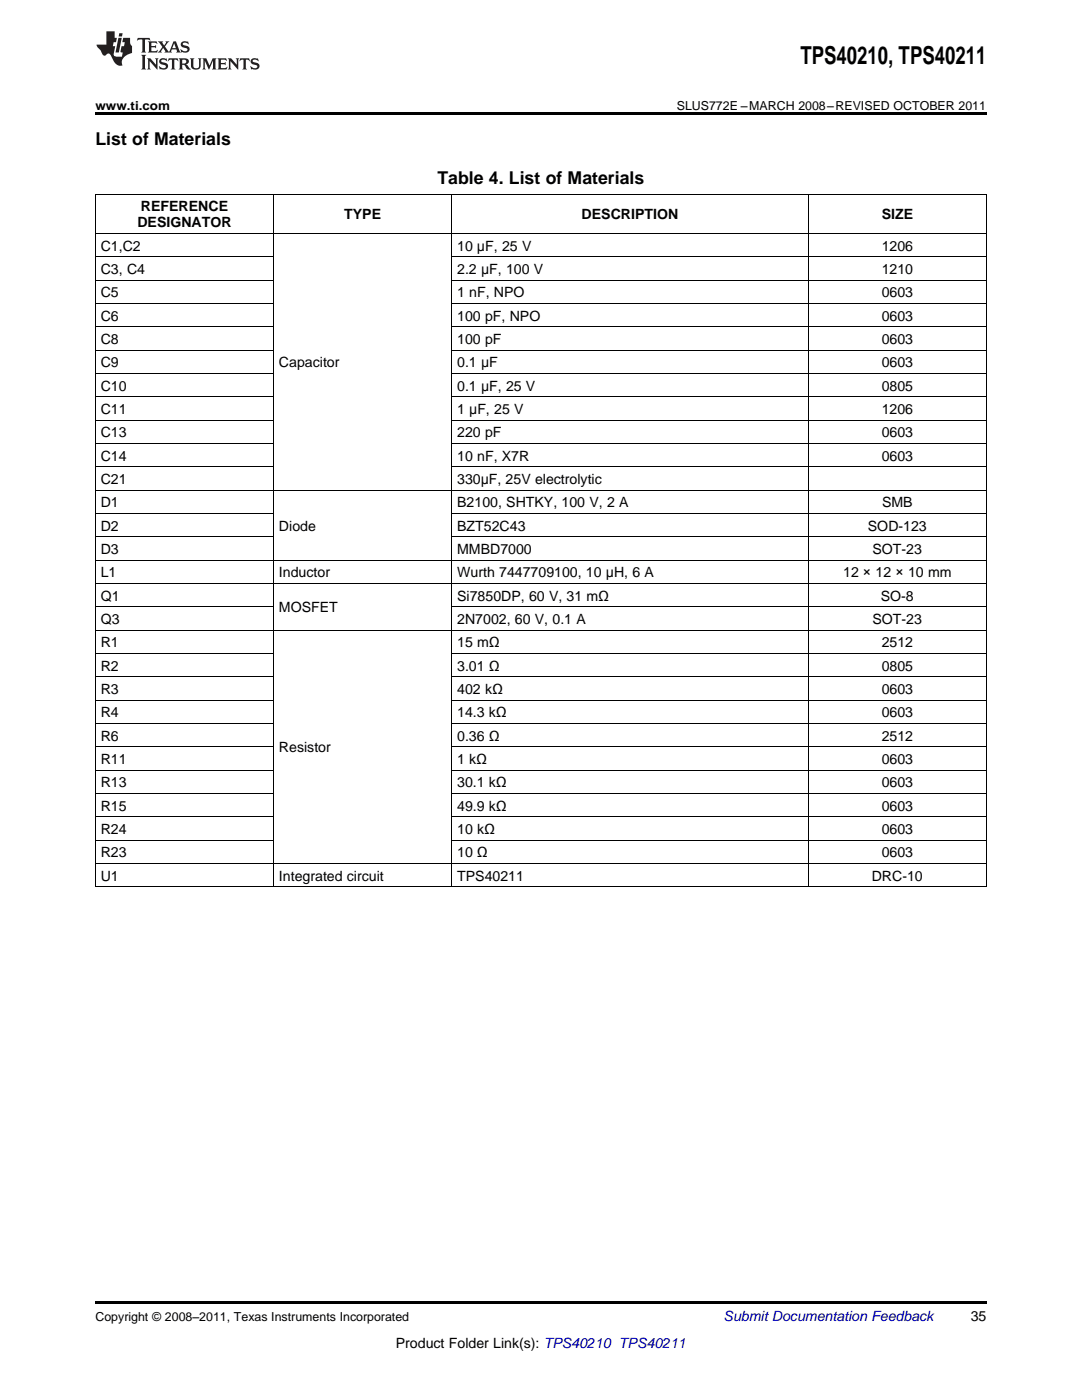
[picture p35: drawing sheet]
<svg xmlns="http://www.w3.org/2000/svg" width="216mm" height="279mm" viewBox="0 0 216 279" stroke-linecap="round" stroke-linejoin="round" font-family="sans-serif">
<defs><g id="words">
<text font-size="4.9" x="159.7" y="12.8">TPS40210, TPS40211</text>
<g font-size="3.5">
<text x="19" y="28.9">List of Materials</text>
<text x="87.3" y="36.7">Table 4. List of Materials</text>
</g>
<g font-size="2.8">
<text x="27.4" y="45.4">DESIGNATOR</text>
<text x="28.1" y="42.2">REFERENCE</text>
<text x="68.7" y="43.8">TYPE</text>
<text x="116.1" y="43.8">DESCRIPTION</text>
<text x="175.9" y="43.8">SIZE</text>
<text x="20.1" y="50">C1,C2</text>
<text x="91.2" y="50">10 μF, 25 V</text>
<text x="175.9" y="50">1206</text>
<text x="20.1" y="54.7">C3, C4</text>
<text x="20.1" y="59.3">C5</text>
<text x="91.2" y="54.7">2.2 μF, 100 V</text>
<text x="91.2" y="59.3">1 nF, NPO</text>
<text x="175.9" y="54.7">1210</text>
<text x="175.9" y="59.3">0603</text>
<text x="20.1" y="64">C6</text>
<text x="91.2" y="64">100 pF, NPO</text>
<text x="175.9" y="64">0603</text>
<text x="20.1" y="68.7">C8</text>
<text x="91.2" y="68.7">100 pF</text>
<text x="175.9" y="68.7">0603</text>
<text x="20.1" y="73.3">C9</text>
<text x="20.1" y="78">C10</text>
<text x="55.7" y="73.3">Capacitor</text>
<text x="91.2" y="73.3">0.1 μF</text>
<text x="91.2" y="78">0.1 μF, 25 V</text>
<text x="175.9" y="73.3">0603</text>
<text x="175.9" y="78">0805</text>
<text x="20.1" y="82.6">C11</text>
<text x="91.2" y="82.6">1 μF, 25 V</text>
<text x="175.9" y="82.6">1206</text>
<text x="20.1" y="87.3">C13</text>
<text x="91.2" y="87.3">220 pF</text>
<text x="175.9" y="87.3">0603</text>
<text x="20.1" y="91.9">C14</text>
<text x="91.2" y="91.9">10 nF, X7R</text>
<text x="175.9" y="91.9">0603</text>
<text x="20.1" y="96.6">C21</text>
<text x="20.1" y="101.2">D1</text>
<text x="91.2" y="96.6">330μF, 25V electrolytic</text>
<text x="91.2" y="101.2">B2100, SHTKY, 100 V, 2 A</text>
<text x="176" y="101.2">SMB</text>
<text x="20.1" y="105.9">D2</text>
<text x="55.7" y="105.9">Diode</text>
<text x="91.2" y="105.9">BZT52C43</text>
<text x="173.2" y="105.9">SOD-123</text>
<text x="20.1" y="110.6">D3</text>
<text x="91.2" y="110.6">MMBD7000</text>
<text x="174.1" y="110.6">SOT-23</text>
<text x="20.1" y="115.2">L1</text>
<text x="20.1" y="119.9">Q1</text>
<text x="55.7" y="115.2">Inductor</text>
<text x="91.2" y="115.2">Wurth 7447709100, 10 μH, 6 A</text>
<text x="91.2" y="119.9">Si7850DP, 60 V, 31 mΩ</text>
<text x="168.2" y="115.2">12 × 12 × 10 mm</text>
<text x="175.8" y="119.9">SO-8</text>
<text x="20.1" y="124.5">Q3</text>
<text x="55.7" y="122.2">MOSFET</text>
<text x="91.2" y="124.5">2N7002, 60 V, 0.1 A</text>
<text x="174.1" y="124.5">SOT-23</text>
<text x="20.1" y="129.2">R1</text>
<text x="91.2" y="129.2">15 mΩ</text>
<text x="175.9" y="129.2">2512</text>
<text x="20.1" y="133.8">R2</text>
<text x="91.2" y="133.8">3.01 Ω</text>
<text x="175.9" y="133.8">0805</text>
<text x="20.1" y="138.5">R3</text>
<text x="20.1" y="143.2">R4</text>
<text x="91.2" y="138.5">402 kΩ</text>
<text x="91.2" y="143.2">14.3 kΩ</text>
<text x="175.9" y="138.5">0603</text>
<text x="175.9" y="143.2">0603</text>
<text x="20.1" y="147.8">R6</text>
<text x="91.2" y="147.8">0.36 Ω</text>
<text x="175.9" y="147.8">2512</text>
<text x="20.1" y="152.5">R11</text>
<text x="55.7" y="150.1">Resistor</text>
<text x="91.2" y="152.5">1 kΩ</text>
<text x="175.9" y="152.5">0603</text>
<text x="20.1" y="157.1">R13</text>
<text x="20.1" y="161.8">R15</text>
<text x="91.2" y="157.1">30.1 kΩ</text>
<text x="91.2" y="161.8">49.9 kΩ</text>
<text x="175.9" y="157.1">0603</text>
<text x="175.9" y="161.8">0603</text>
<text x="20.1" y="166.4">R24</text>
<text x="91.2" y="166.4">10 kΩ</text>
<text x="175.9" y="166.4">0603</text>
<text x="20.1" y="171.1">R23</text>
<text x="91.2" y="171.1">10 Ω</text>
<text x="175.9" y="171.1">0603</text>
<text x="20.1" y="175.8">U1</text>
<text x="55.7" y="175.8">Integrated circuit</text>
<text x="91.2" y="175.8">TPS40211</text>
<text x="174" y="175.8">DRC-10</text>
<text x="193.7" y="263.6">35</text>
<text x="79" y="269">Product Folder Link(s): TPS40210 TPS40211</text>
</g>
<text font-size="2.8" fill="#0000c8" x="144.4" y="263.6">Submit Documentation Feedback</text>
<g font-size="2.5">
<text x="19" y="21.9">www.ti.com</text>
<text x="135" y="21.9">SLUS772E –MARCH 2008–REVISED OCTOBER 2011</text>
<text x="19" y="263.6">Copyright © 2008–2011, Texas Instruments Incorporated</text>
</g>
</g></defs>
<g fill="#231f20">
<path d="M27.5 7.6l-.1 .5 .4-.2h.6v.1v2.1l-.2 .4h1l-.3-.4v-2.1l.1-.1h.5l.5 .2-.2-.5zM29.5 8.3l.2 .3v1.5l-.2 .4h1.8l.2-.6a1.04 1.04 0 0 1-1.3 .2v-.7h.6l.3 .2v-.6l-.3 .2h-.6v-.6l.8-.1 .4 .3-.2-.5zM31.5 8.3l.9 1.1-.9 1.1h.8l-.2-.2 .5-.7 .4 .7-.2 .2h1.5l-.1-.2 .1-.4h.9l.1 .4-.2 .2h1l-.3-.3-.7-1.9h-.5l-.9 2-.8-1 .9-1h-.8l.1 .3-.3 .5-.4-.6 .2-.2zM34.7 8.6l.4 1h-.7zM36.3 8.4a.63 .63 0 0 0-.2 .7 .63 .63 0 0 0 .6 .4l.6 .2 .1 .2a.75 .75 0 0 1-.7 .4 .75 .75 0 0 1-.6-.5l.1 .7 .1-.1a1.11 1.11 0 0 0 1.5-.6 1.13 1.13 0 0 0-1.2-.8l-.1-.4a1.04 1.04 0 0 1 1.2 .2l-.2-.5-.1 .1-.5-.2zM28.2 10.9l.2 .4v2.2l-.2 .4h1l-.3-.4v-2.2l.3-.4zM29.3 11.6l.3 .4v1.5l-.3 .4h.8l-.2-.4v-1.3l1.5 1.7v-1.9l.2-.4h-.7l.2 .4v.9l-1.1-1.3zM32 11.8a.62 .62 0 0 0-.2 .7 .62 .62 0 0 0 .6 .4l.6 .1 .1 .3a.76 .76 0 0 1-.7 .3 .76 .76 0 0 1-.6-.4l.1 .7 .1-.1a1.11 1.11 0 0 0 1.5-.6 1.13 1.13 0 0 0-1.2-.8l-.1-.4a1.04 1.04 0 0 1 1.2 .2l-.2-.6-.1 .1-.5-.1zM33.7 11.6l-.2 .6a.61 .61 0 0 1 .8-.3v1.6l-.2 .4h.9l-.2-.4v-1.6a.63 .63 0 0 1 .8 .3l-.2-.6zM35.6 11.6l.3 .4v1.5l-.3 .4h1l-.2-.2v-.8l.5 .2a.76 .76 0 0 0 1.2 .7l-1-1a.58 .58 0 0 0 .6-.5 .58 .58 0 0 0-.5-.6zM36.4 11.9h.1a.45 .45 0 0 1 .5 .1 .45 .45 0 0 1 .1 .5l-.7 .2zM37.9 11.6l.2 .2a2.17 2.17 0 0 0 .3 1.9 .99 .99 0 0 0 1.6-.6v-1.1l.2-.4h-.7l.2 .2a1.92 1.92 0 0 1-.2 1.8 .6 .6 0 0 1-.9-.5v-1.1l.2-.4zM40.4 11.6l.2 .4v1.5l-.2 .4h.7l-.2-.4v-1.4l.8 1.8 .8-1.8v1.4l-.2 .4h.9l-.2-.4v-1.5l.2-.4h-.8l-.6 1.5-.6-1.5zM43.4 11.6l.2 .4v1.5l-.2 .4h1.8l.2-.6a1.04 1.04 0 0 1-1.3 .1v-.6h.5l.4 .2v-.6l-.4 .2h-.5v-.7h.8l.3 .3-.1-.6zM45.5 11.6l.2 .4v1.5l-.2 .4h.7l-.2-.4v-1.3l1.5 1.7v-1.9l.2-.4h-.7l.2 .4v.9l-1.1-1.3zM47.9 11.6l-.1 .6a.61 .61 0 0 1 .8-.3v1.6l-.3 .4h1l-.3-.4 .1-1.6a.63 .63 0 0 1 .7 .3l-.1-.6zM50.2 11.8a.62 .62 0 0 0-.2 .7 .62 .62 0 0 0 .6 .4l.6 .1 .2 .3a.76 .76 0 0 1-.8 .3 .76 .76 0 0 1-.6-.4l.1 .7 .2-.1a1.11 1.11 0 0 0 1.5-.6 1.13 1.13 0 0 0-1.3-.8l-.1-.4a1.04 1.04 0 0 1 1.2 .2l-.1-.6-.2 .1-.5-.1z"/>
<path d="M21.2 6.3v2.6h-1.9l.1 .4 .7 .9a.91 .91 0 0 0 1 .8 .56 .56 0 0 1 .5-.3 .56 .56 0 0 1 .5 .3l.4 .8a1.53 1.53 0 0 0 1.9 1.2 1.54 1.54 0 0 1 1-2.1l.9-.3v-1.4a1.52 1.52 0 0 1-.3-1.6h-1.4l-.2 .8h.5l-.2 .8h-.4l-.2 1v.2l.4 .1-.2 .8a1.93 1.93 0 0 1-1.6-.3l.3-1.8h-.5l.2-.8h.4l.2-.8h-.4v-1.3zM23.6 7.6l-.6 2.9h.7l.6-2.9zM23.8 6.6l-.1 .7h.6l.2-.7z"/>
</g>
<path d="M19 22.5h177.8v.5h-177.8zM19 259.7h177.8v.5h-177.8z" fill="#000"/>
<g fill="none" stroke="#000" stroke-width=".2">
<path d="M19 38.8h177.8M19.1 38.8v138.2M54.6 38.8v138.2M90.1 38.8v138.2M161.2 38.8v138.2M196.8 38.8v138.2M19 55.9h35.6M19 51.2h35.6M19 46.6h177.8M90.2 55.9h106.6M90.2 51.2h106.6M19 79.2h35.6"/>
<path d="M19 74.5h35.6M19 69.9h35.6M19 65.2h35.6M19 60.6h35.6M90.2 79.2h106.6M90.2 74.5h106.6M90.2 69.9h106.6M90.2 65.2h106.6M90.2 60.6h106.6M19 97.8h177.8M19 93.2h35.6M19 88.5h35.6"/>
<path d="M19 83.8h35.6M90.2 93.2h106.6M90.2 88.5h106.6M90.2 83.8h106.6M19 116.4h177.8M19 111.8h177.8M19 107.1h35.6M19 102.5h35.6M90.2 107.1h106.6M90.2 102.5h106.6M19 139.7h35.6M19 135.1h35.6"/>
<path d="M19 130.4h35.6M19 125.7h177.8M19 121.1h35.6M90.2 139.7h106.6M90.2 135.1h106.6M90.2 130.4h106.6M90.2 121.1h106.6M19 158.3h35.6M19 153.7h35.6M19 149h35.6M19 144.4h35.6M90.2 158.3h106.6"/>
<path d="M90.2 153.7h106.6M90.2 149h106.6M90.2 144.4h106.6M19 177h177.8M19 172.3h177.8M19 167.7h35.6M19 163h35.6M90.2 167.7h106.6M90.2 163h106.6"/>
</g>
<use href="#words"/>
</svg>
